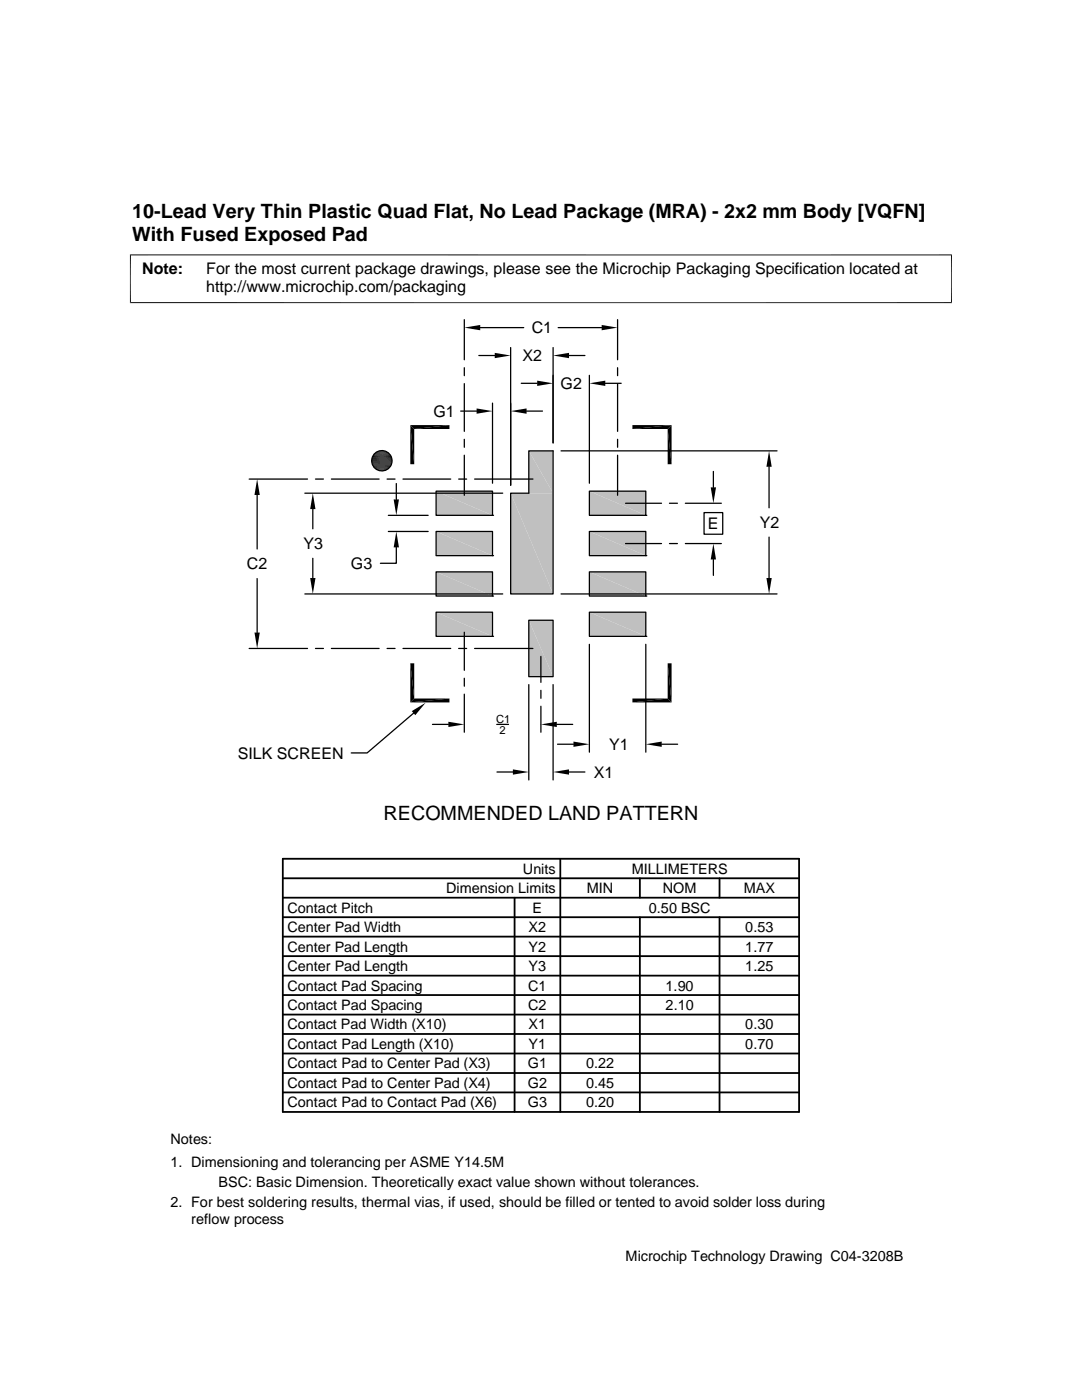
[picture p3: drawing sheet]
<svg xmlns="http://www.w3.org/2000/svg" width="216mm" height="279mm" viewBox="0 0 216 279" stroke-linecap="round" stroke-linejoin="round" font-family="sans-serif">
<defs><g id="words">
<g font-size="3.9">
<text x="26.4" y="43.5">10-Lead Very Thin Plastic Quad Flat, No Lead Package (MRA) - 2x2 mm Body [VQFN]</text>
<text x="26.4" y="48">With Fused Exposed Pad</text>
<text x="76.5" y="163.6">RECOMMENDED LAND PATTERN</text>
</g>
<g font-size="3.2">
<text x="28.4" y="54.6">Note:</text>
<text x="41.1" y="58.3">http://www.microchip.com/packaging</text>
<text x="41.1" y="54.6">For the most current package drawings, please see the Microchip Packaging Specification located at</text>
<text x="106.1" y="66.5">C1</text>
<text x="104.2" y="72.1">X2</text>
<text x="111.8" y="77.6">G2</text>
<text x="86.5" y="83.2">G1</text>
<text x="141.2" y="105.6">E</text>
<text x="151.6" y="105.4">Y2</text>
<text x="49.3" y="113.6">C2</text>
<text x="60.5" y="109.6">Y3</text>
<text x="70" y="113.5">G3</text>
<text x="121.6" y="149.7">Y1</text>
<text x="47.4" y="151.4">SILK SCREEN</text>
<text x="118.5" y="155.2">X1</text>
</g>
<g font-size="2.9">
<text x="89" y="178.2">Dimension Limits</text>
<text x="104.3" y="174.4">Units</text>
<text x="117.1" y="178.2">MIN</text>
<text x="126" y="174.4">MILLIMETERS</text>
<text x="132.3" y="178.2">NOM</text>
<text x="148.4" y="178.2">MAX</text>
<text x="57.3" y="182.1">Contact Pitch</text>
<text x="106.3" y="182.1">E</text>
<text x="129.5" y="182.1">0.50 BSC</text>
<text x="57.3" y="186">Center Pad Width</text>
<text x="57.3" y="189.9">Center Pad Length</text>
<text x="105.5" y="189.9">Y2</text>
<text x="105.5" y="186">X2</text>
<text x="148.7" y="189.9">1.77</text>
<text x="148.7" y="186">0.53</text>
<text x="57.3" y="197.7">Contact Pad Spacing</text>
<text x="57.3" y="193.8">Center Pad Length</text>
<text x="105.4" y="197.7">C1</text>
<text x="105.5" y="193.8">Y3</text>
<text x="132.8" y="197.7">1.90</text>
<text x="148.7" y="193.8">1.25</text>
<text x="57.3" y="201.6">Contact Pad Spacing</text>
<text x="105.4" y="201.6">C2</text>
<text x="132.8" y="201.6">2.10</text>
<text x="57.3" y="209.3">Contact Pad Length (X10)</text>
<text x="57.3" y="205.4">Contact Pad Width (X10)</text>
<text x="105.5" y="209.3">Y1</text>
<text x="105.5" y="205.4">X1</text>
<text x="148.7" y="209.3">0.70</text>
<text x="148.7" y="205.4">0.30</text>
<text x="57.3" y="213.2">Contact Pad to Center Pad (X3)</text>
<text x="105.3" y="213.2">G1</text>
<text x="116.9" y="213.2">0.22</text>
<text x="57.3" y="217.1">Contact Pad to Center Pad (X4)</text>
<text x="57.3" y="221">Contact Pad to Contact Pad (X6)</text>
<text x="105.3" y="217.1">G2</text>
<text x="105.3" y="221">G3</text>
<text x="116.9" y="221">0.20</text>
<text x="116.9" y="217.1">0.45</text>
<text x="34" y="228.3">Notes:</text>
<text x="34" y="232.9">1. Dimensioning and tolerancing per ASME Y14.5M</text>
<text x="43.6" y="236.9">BSC: Basic Dimension. Theoretically exact value shown without tolerances.</text>
<text x="34" y="241">2. For best soldering results, thermal vias, if used, should be filled or tented to avoid solder loss during</text>
<text x="38.1" y="244.3">reflow process</text>
<text x="124.8" y="251.7">Microchip Technology Drawing C04-3208B</text>
</g>
<g font-size="2.2">
<text x="99" y="144.3">C1</text>
<text x="99.7" y="146.4">2</text>
</g>
</g></defs>
<g fill="#c0c0c0">
<path d="M105.5 90l4.9 8.4h-4.9z"/>
<path d="M105.5 90h4.9v8.4z"/>
<path d="M117.6 98l11.3 4.8h-11.3z"/>
<path d="M117.6 98h11.3v4.8z"/>
<path d="M87 98l11.3 4.8h-11.3z"/>
<path d="M87 98h11.3v4.8z"/>
<path d="M117.6 106.1l11.3 4.8h-11.3z"/>
<path d="M117.6 106.1h11.3v4.8z"/>
<path d="M87 106.1l11.3 4.8h-11.3z"/>
<path d="M87 106.1h11.3v4.8z"/>
<path d="M101.9 98.4l8.5 20.1h-8.5z"/>
<path d="M101.9 98.4h8.5v20.1z"/>
<path d="M117.6 114.1l11.3 4.9h-11.3z"/>
<path d="M117.6 114.1h11.3v4.9z"/>
<path d="M87 114.1l11.3 4.9h-11.3z"/>
<path d="M87 114.1h11.3v4.9z"/>
<path d="M117.6 122.2l11.3 4.8h-11.3z"/>
<path d="M117.6 122.2h11.3v4.8z"/>
<path d="M87 122.2l11.3 4.8h-11.3z"/>
<path d="M87 122.2h11.3v4.8z"/>
<path d="M105.5 123.8l4.9 11.2h-4.9z"/>
<path d="M105.5 123.8h4.9v11.2z"/>
</g>
<g fill="none" stroke="#000" stroke-width=".25">
<path d="M92.6 63.8v8M92.6 73.4v1.6M92.6 76.6v9.5M95.5 71h3.2M95.8 65.4h8.7M101.9 69.4v27.4M104 76.5h3.2M110.4 69.4v19M111.4 65.4h8.7M113.5 71h3.2M117.6 74.9v21.5M120.8 76.5h3.2"/>
<path d="M123.2 63.8v8M123.2 73.4v1.6M123.2 76.6v9.5M49.7 95.6h11.7M51.3 98.8v10.8M60.8 98.4h39.5M62.9 95.6h1.6M66.1 95.6h9.5M77.2 95.6h1.6M79.1 96.5v3.2M80.4 95.6h9.5M87 98h11.3v4.8h-11.3z"/>
<path d="M91.5 95.6h1.6M91.9 82h3.2M92.6 87.7v1.6M92.6 90.8v8M94.7 95.6h11.6M98.3 80.5v15.9M105.1 82h3.1M105.5 90h4.9v28.5h-8.5v-20.1h3.6zM112 90h43M117.6 98h11.3v4.8h-11.3zM123.2 87.7v1.6M123.2 90.8v8"/>
<path d="M142.3 94.1v3.2M153.5 93.2v8.1M51.3 115.5v10.7M60.8 118.5h39.5M62.4 101.6v3.9M62.4 111.4v4M77.5 102.8h7.9M77.5 106.1h7.9M79.1 109.2v3.2h-3.2M87 114.1h11.3v4.9h-11.3zM87 106.1h11.3v4.8h-11.3zM98.3 119h.1"/>
<path d="M98.3 110.9h.1M98.3 102.8h.1M112 118.5h43M117.6 114.1h11.3v4.9h-11.3zM117.6 106.1h11.3v4.8h-11.3zM124.8 108.5h7.2M124.8 100.4h7.2M128.9 119h.1M128.9 110.9h.1M128.9 102.8h.1M133.6 108.5h1.6M133.6 100.4h1.6"/>
<path d="M136.8 108.5h7.1M136.8 100.4h7.1M140.5 102.3h3.7v4.3h-3.7zM142.3 111.7v3.1M153.5 107.2v8.2M49.7 129.4h11.7M62.9 129.4h1.6M66.1 129.4h9.5M77.2 129.4h1.6M80.4 129.4h9.5M87 122.2h11.3v4.8h-11.3zM91.5 129.4h1.6"/>
<path d="M92.6 126.2v7.6M92.6 135.4v1.5M92.6 138.5v7.6M94.7 129.4h11.6M98.3 127h.1M105.5 123.8h4.9v11.2h-4.9zM105.5 136.6v19.1M107.9 131v5.2M107.9 137.8v1.6M110.4 136.6v19.1M117.6 122.2h11.3v4.8h-11.3zM117.6 128.6v21.5"/>
<path d="M128.9 127h.1M128.9 128.6v21.5M82.5 142.3l-9.2 8h-3.2M86.3 144.6h3.2M99.1 144.6h2.4M99.2 154.1h3.1M107.9 140.9v5.2M111.1 144.6h3.2M111.3 148.5h3.1M113.5 154.1h3.2M132 148.5h3.2"/>
<circle cx="76.2" cy="92" r="2.04"/>
</g>
<g fill="none" stroke="#000" stroke-width=".36">
<path d="M56.4 175.3h103M56.4 171.4h103v50.5h-103zM56.4 179.2h103M102.7 179.2v42.7M111.8 171.4v50.5M127.7 175.3v3.9M143.6 175.3v3.9M56.4 186.9h103M56.4 183h103M56.4 190.8h103M56.4 198.6h103M56.4 194.7h103"/>
<path d="M127.7 183v38.9M143.6 183v38.9M56.4 202.5h103M56.4 206.4h103M56.4 214.1h103M56.4 210.2h103M56.4 218h103"/>
</g>
<g fill="#000">
<path d="M92.6 65.4l3.2-.5v1zM98.7 70.4l3.2 .6-3.2 .5zM107.2 76l3.2 .5-3.2 .5zM110.4 71l3.1-.6v1.1zM120.1 64.9l3.1 .5-3.1 .5zM117.6 76.5l3.2-.5v1zM51.3 95.6l.5 3.2h-1zM75.2 93.7l1.8 .1zM75.4 90.1l1.8 .1zM75.4 93.8l1.4 .1zM75.4 93.8h1.6zM75.4 90.1h1.6z"/>
<path d="M75.5 90l1.5 .1zM75.5 93.9h1.2zM75.5 93.9h1.3zM75.5 90h1.3zM75.8 90h1zM75.8 93.9l.6 .1zM75.8 93.9h.9zM75.8 90h.9zM75.9 89.9l.8 .1zM75.9 94h.5zM75.9 89.9h.5zM78.5 99.7h1.1l-.5 3.1z"/>
<path d="M81.9 84.8l.8 7.8h-.8zM81.9 84.8h7.8l-7 .8zM81.9 84.8l.8 .8v7zM82.7 85.6l7-.8v.8zM95.1 81.5l3.2 .5-3.2 .6zM101.9 82l3.2-.5v1.1zM126.2 84.8h7.8l-7.8 .8zM126.2 85.6l7.8-.8-.8 .8zM133.2 85.6l.8 7h-.8zM133.2 85.6l.8-.8v7.8zM141.8 97.3h1.1l-.6 3.1zM153.5 90l.5 3.2h-1.1z"/>
<path d="M62.4 98.4l.5 3.2h-1zM61.9 115.4h1l-.5 3.1zM79.1 106.1l.5 3.1h-1.1zM142.3 108.5l.6 3.2h-1.1zM152.9 115.4h1.1l-.5 3.1zM50.8 126.2h1l-.5 3.2zM81.9 132.4h.8v7zM82.7 139.4h7l-7.8 .8zM133.2 132.4l.8 7.8-.8-.8zM126.2 139.4h7l-7 .8zM133.2 132.4h.8v7.8zM81.9 132.4l.8 7-.8 .8z"/>
<path d="M82.2 141.9l2.7-1.6-2 2.4zM89.5 144l3.1 .6-3.1 .5zM81.9 140.2l7.8-.8v.8zM102.3 153.5l3.2 .6-3.2 .5zM107.9 144.6l3.2-.6v1.1zM110.4 154.1l3.1-.6v1.1zM114.4 148l3.2 .5-3.2 .6zM128.9 148.5l3.1-.5v1.1zM126.2 140.2l7-.8 .8 .8z"/>
</g>
<g fill="none" stroke="#000" stroke-width=".2">
<path d="M26 50.8v9.7M189.9 50.8v9.7M189.9 50.9h-164M25.9 60.4h164M74.2 91.7h4M74.2 91.9h4M74.2 92h4M74.2 92.2h4M74.2 91.5h4M74.2 92.4h4M74.3 92.6h3.8M74.3 91.3h3.8"/>
<path d="M74.3 91.1h3.8M74.3 92.8h3.8M74.4 93h3.6M74.4 90.9h3.6M74.5 93.1h3.4M74.5 90.8h3.4M74.6 90.6h3.2M74.6 93.3h3.2M74.7 93.4h3M74.7 90.5h3M74.9 90.4h2.6M74.9 93.6h2.6"/>
<path d="M75 90.2h2.4M75 93.7h2.4M75.2 93.8h2M75.2 90.1h2"/>
</g>
<use href="#words"/>
</svg>
